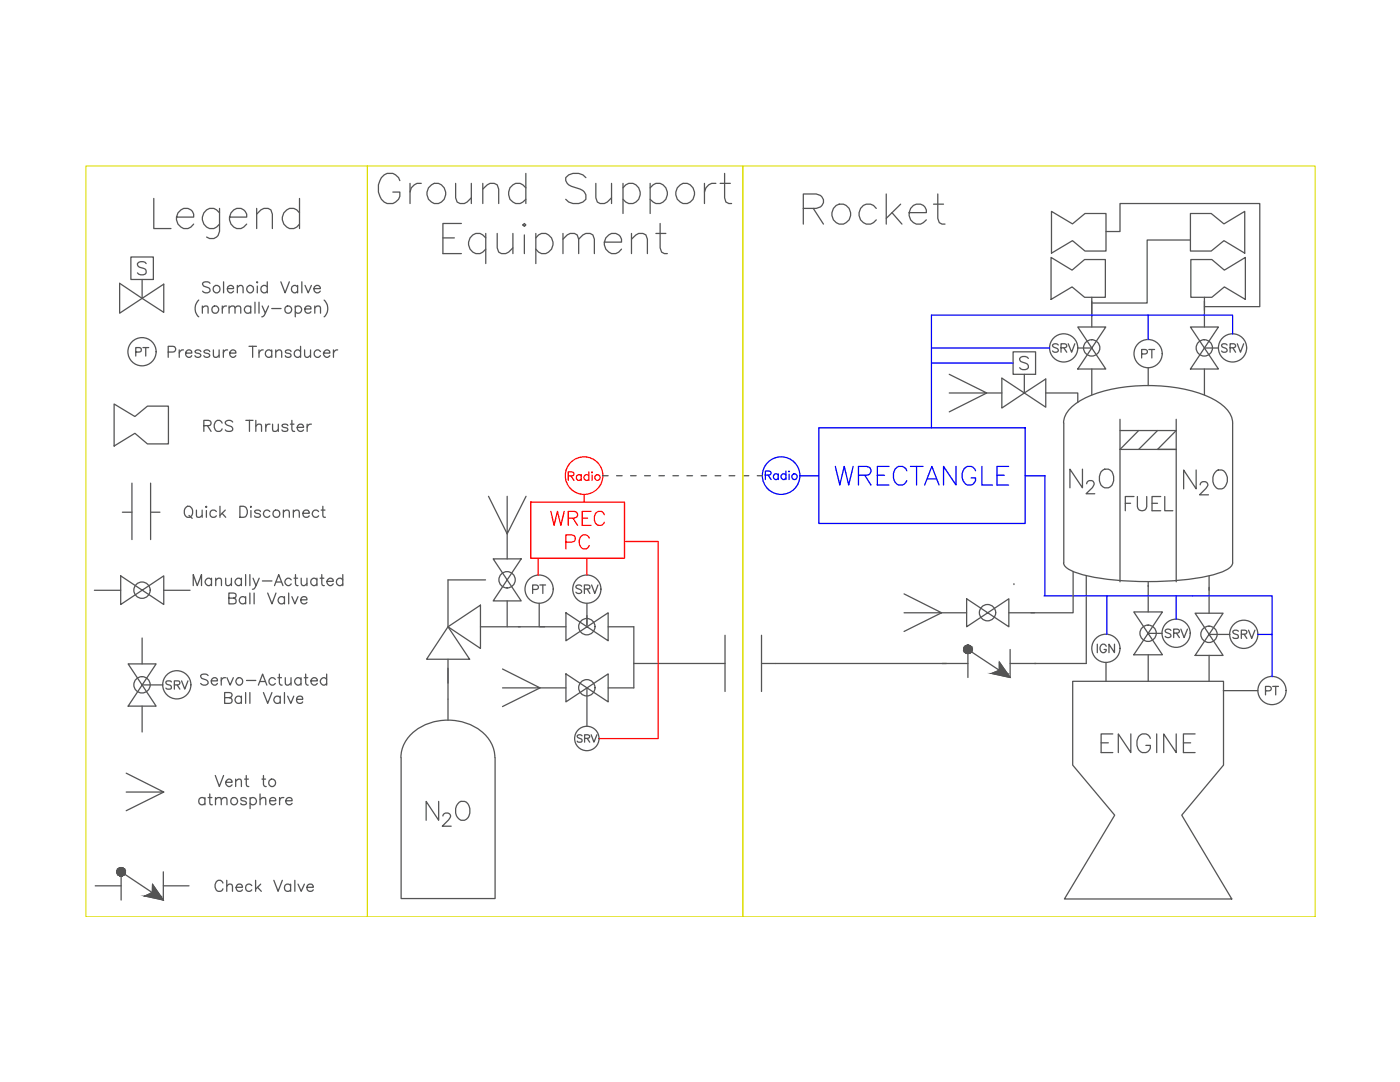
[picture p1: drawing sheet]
<svg xmlns="http://www.w3.org/2000/svg" width="279mm" height="216mm" viewBox="0 0 279 216" stroke-linecap="round" stroke-linejoin="round" font-family="sans-serif">
<defs><g id="words">
<text font-size="12.3" fill="#545454" x="29.6" y="48.7">Legend</text>
<text font-size="10.1" fill="#545454" x="159.5" y="45.9">Rocket</text>
<text font-size="7.5" fill="#00f" x="165.8" y="98.1">WRECTANGLE</text>
<text font-size="7.1" fill="#545454" x="218.7" y="151.3">ENGINE</text>
<text font-size="6.2" fill="#545454" x="223.7" y="103">FUEL</text>
<text font-size="5.3" fill="#545454" x="39.9" y="87.1">RCS Thruster</text>
<g font-size="4.9" fill="#545454">
<text x="209.2" y="71.6">SRV</text>
<text x="243.1" y="71.6">SRV</text>
<text x="26.1" y="72.3">PT</text>
<text x="226.8" y="72.7">PT</text>
<text x="105.5" y="119.6">PT</text>
<text x="113.9" y="119.6">SRV</text>
<text x="218" y="131.6">IGN</text>
<text x="231.8" y="128.4">SRV</text>
<text x="245.2" y="128.8">SRV</text>
<text x="251.5" y="140.1">PT</text>
</g>
<g font-size="4.4" fill="#545454">
<text x="32.1" y="138.6">SRV</text>
<text x="114.3" y="149.2">SRV</text>
</g>
</g></defs>
<!-- layer: Plumbing -->
<g fill="none" stroke="#545454" stroke-width=".25">
<path d="M79.8 36a2.06 2.06 0 0 0-2-1.5 2.06 2.06 0 0 0-2 1.5 3.4 3.4 0 0 0 1.5 4.6 2.04 2.04 0 0 0 2.5-2.3h-1.4M81.8 36.6v4M84.1 36.6a1.92 1.92 0 0 0-2.3 1.7M85.5 37.5a1.87 1.87 0 0 1 2.3-.8 1.87 1.87 0 0 1 1.1 2.2 1.89 1.89 0 0 1-2.1 1.7 1.89 1.89 0 0 1-1.6-2.3zM90.9 36.6v2.9l.3 .8 .6 .3h.9l.5-.3 .9-.8M94.1 36.6v4M96.4 37.7l.8-.8 .6-.3h.8l.6 .3 .3 .8v2.9M96.4 36.6v4M104.9 37.5a1.87 1.87 0 0 0-2.3-.8 1.87 1.87 0 0 0-1.1 2.2 1.84 1.84 0 0 0 1.4 1.7 1.84 1.84 0 0 0 2-.8M104.9 34.6v6M116.9 35.4a2.68 2.68 0 0 0-4 0 1.6 1.6 0 0 0 1.1 1.8l1.8 .5a1.7 1.7 0 0 1 1.1 2.1 2.68 2.68 0 0 1-4 0M118.9 36.6v2.9l.3 .8 .6 .3h.8l.6-.3 .8-.8"/>
<path d="M122 36.6v4M124.3 37.5a1.87 1.87 0 0 1 2.4-.8 1.87 1.87 0 0 1 1.1 2.2 1.85 1.85 0 0 1-1.4 1.7 1.85 1.85 0 0 1-2.1-.8M124.3 36.6v6M129.8 37.5a1.87 1.87 0 0 1 2.3-.8 1.87 1.87 0 0 1 1.1 2.2 1.85 1.85 0 0 1-1.4 1.7 1.85 1.85 0 0 1-2-.8M129.8 36.6v6M135.2 37.5a1.87 1.87 0 0 1 2.3-.8 1.87 1.87 0 0 1 1.1 2.2 1.89 1.89 0 0 1-2.2 1.7 1.89 1.89 0 0 1-1.5-2.3zM140.6 36.6v4M142.9 36.6a1.93 1.93 0 0 0-2.3 1.7M143.7 36.6h2.1M144.6 34.6v4.9l.3 .8 .6 .3h.5M23.9 56.5l4.5 3 4.3-2.8v5.6l-4.3-2.8-4.5 3zM26.1 51.3h4.5v4.5h-4.5z"/>
<path d="M28.4 55.8v3.7M29.2 52.6a1.11 1.11 0 0 0-1.8 0 .68 .68 0 0 0 .5 .8l.8 .2a.65 .65 0 0 1 .5 .5 .65 .65 0 0 1-.2 .6 1.23 1.23 0 0 1-1.6-.2M39.7 59.9a2.29 2.29 0 0 0 0 3.3M41.9 56.5a.86 .86 0 0 0-1.5 .2l.2 .4 .9 .3a.52 .52 0 0 1 .4 .4 .52 .52 0 0 1-.2 .5 .97 .97 0 0 1-1.3-.2M44.6 56.2v2.2M45.4 57.6h1.2a.62 .62 0 0 0-.6-.7 .62 .62 0 0 0-.6 .7 .67 .67 0 0 0 .4 .8 .67 .67 0 0 0 .8-.3M47.4 57.4l.5-.4 .5 .1 .1 1.3M47.4 57v1.4M51.2 56.3h.2v.1zM51.4 57.1v1.3M53.3 57.2a.71 .71 0 0 0-1-.1 .71 .71 0 0 0 0 1.1 .71 .71 0 0 0 1-.1M53.3 56.2v2.2"/>
<path d="M56 56.2l.9 2.2 .8-2.2M59.4 57.2a.69 .69 0 0 0-1 0 .69 .69 0 0 0 0 1 .69 .69 0 0 0 1-.1M59.4 57v1.4M60.2 56.2v2.2M60.9 57l.6 1.4 .6-1.4M62.7 57.6h1.2a.68 .68 0 0 0-.9-.6 .68 .68 0 0 0-.3 1.1 .67 .67 0 0 0 1.2 0M64.7 59.9a2.29 2.29 0 0 1 0 3.3M88.4 47.5h2.3M92.1 44.6h-3.7v6h3.7M96.9 47.5a1.93 1.93 0 0 0-2.7-.5 1.93 1.93 0 0 0-.4 2.7 1.77 1.77 0 0 0 3.1 0M96.9 46.6v6M99.2 46.6v2.9l.3 .8 .6 .3h.8l.6-.3 .9-.8"/>
<path d="M102.4 46.6v4M104.6 44.6l.3 .3-.3 .3-.2-.3zM104.6 46.9v3.7M106.9 47.5a1.93 1.93 0 0 1 2.7-.5 1.93 1.93 0 0 1 .5 2.7 1.77 1.77 0 0 1-3.2 0M106.9 46.6v6M112.4 47.7l.8-.8 .6-.3h.8l.6 .3 .3 .8v2.9M112.4 46.6v4M115.5 47.7l.8-.8 .6-.3h.9l.5 .3 .3 .8v2.9M120.6 48.3h3.4a1.56 1.56 0 0 0-.7-1.6 1.56 1.56 0 0 0-1.8 .2 2.04 2.04 0 0 0-.8 2.4 2.04 2.04 0 0 0 2.2 1.3l.6-.3 .5-.6M126 47.7l.9-.8 .6-.3h.8l.6 .3 .3 .8v2.9M126 46.6v4M130.9 46.6h2"/>
<path d="M131.7 44.6v4.9l.3 .8 .6 .3h.6M209.8 51.4l4.2 2.5 2.5-2.1h4.1v7.5h-4.1l-2.5-2.1-4.2 2.5zM209.8 42.2l4.2 2.5 2.5-2.1h4.2v7.5h-4.2l-2.5-2.1-4.2 2.5zM217.9 59.3v5.9M220.7 46.2h2.8v-5.6h27.9v20.6h-11M237.6 42.6h4.1l2.6 2.1 4.1-2.5v8.3l-4.1-2.5-2.6 2.1h-4.1zM237.6 47.9h-8.7v12.6h-11M237.7 51.8h4.2l2.4 2.1 4.2-2.5v8.3l-4.2-2.5-2.4 2.1h-4.2zM240.4 59.3v5.9M33.6 70.2h.9a.59 .59 0 0 0 .5-.4 .59 .59 0 0 0-.2-.6l-1.2-.1v2.2M35.8 69.8v1.5M36.6 69.8a.79 .79 0 0 0-.8 .7"/>
<path d="M37 70.5h1.3a.64 .64 0 0 0-.8-.7 .64 .64 0 0 0-.5 .9 .65 .65 0 0 0 .5 .6 .65 .65 0 0 0 .8-.3M40.1 70.2a.67 .67 0 0 0-1.2 0l.1 .2a.98 .98 0 0 1 1.1 .6 .67 .67 0 0 1-1.2 0M40.4 61.4a.79 .79 0 0 1 1-.3l.1 1.4M40.4 61.1v1.4M41.9 70.2a.67 .67 0 0 0-1.2 0l.1 .2a.98 .98 0 0 1 1.1 .6 .67 .67 0 0 1-1.2 0M42.6 69.8l.1 1.4 .5 .1 .5-.4M43.7 69.8v1.5M44.4 61.1v1.4M44.6 69.8v1.5M45.2 61.1a.71 .71 0 0 0-.8 .6M45.4 69.8a.73 .73 0 0 0-.8 .7M45.7 61.4a.79 .79 0 0 1 1.1-.3l.1 1.4"/>
<path d="M45.7 61.1v1.4M45.8 70.5h1.3a.64 .64 0 0 0-.8-.7 .64 .64 0 0 0-.5 .9 .65 .65 0 0 0 .5 .6 .65 .65 0 0 0 .8-.3M46.9 61.4a.73 .73 0 0 1 1-.3l.1 1.4M49.7 69.1h1.5M50 61.4a.71 .71 0 0 0-1-.1 .71 .71 0 0 0 0 1 .71 .71 0 0 0 1-.1M50 61.1v1.4M50.4 69.1v2.2M50.9 60.3v2.2M51.7 60.3v2.2M51.7 69.8v1.5M52.3 61.1l.7 1.4 .6-1.4M52.5 69.8a.79 .79 0 0 0-.8 .7"/>
<path d="M53 62.5l-.3 .4-.5 .3M54.2 70.2a.7 .7 0 0 0-1-.2 .7 .7 0 0 0 0 1.1 .7 .7 0 0 0 1-.1M54.2 69.8v1.5M54.2 61.6h1.9M55 70.2l.6-.4 .5 .1 .1 1.4M55 69.8v1.5M58.1 70.2a.64 .64 0 0 0-.6-.4 .64 .64 0 0 0-.6 .4l.1 .2 1 .3 .1 .3a.64 .64 0 0 1-.6 .3 .64 .64 0 0 1-.6-.3M58.9 61.4a.71 .71 0 0 1 1.1-.1 .71 .71 0 0 1 0 1 .71 .71 0 0 1-1.1-.1M58.9 61.1v2.1M60 70.2a.7 .7 0 0 0-1.1-.2 .7 .7 0 0 0 0 1.1 .7 .7 0 0 0 1.1-.1M60 69.1v2.2M60.8 69.8l.1 1.4 .5 .1 .6-.4"/>
<path d="M60.8 61.7h1.3a.63 .63 0 0 0-.8-.7 .63 .63 0 0 0-.5 .9 .66 .66 0 0 0 .5 .6 .66 .66 0 0 0 .8-.3M62 69.8v1.5M62.8 61.4a.73 .73 0 0 1 1-.3l.2 1.4M62.8 61.1v1.4M64 70.2a.7 .7 0 0 0-1.1-.2 .7 .7 0 0 0 0 1.1 .7 .7 0 0 0 1.1-.1M64.6 70.5h1.2a.67 .67 0 0 0-.9-.6 .67 .67 0 0 0-.2 1.1 .64 .64 0 0 0 .6 .3 .64 .64 0 0 0 .5-.3M66.5 69.8v1.5M67.4 69.8a.79 .79 0 0 0-.9 .7M189.4 74.7l7.5 3.7h-7.5M199.9 75.5l4.5 2.9 4.3-2.8v5.7l-4.3-2.9-4.5 3zM199.9 78.4h-3l-7.5 3.8M202.2 70.2h4.5v4.5h-4.5z"/>
<path d="M204.4 74.7v3.7M205.2 71.5a.96 .96 0 0 0-.9-.4 .96 .96 0 0 0-.8 .7l.3 .4 .9 .3a.65 .65 0 0 1 .5 .5 .65 .65 0 0 1-.2 .6 1.15 1.15 0 0 1-1.5-.2M208.7 78.4h6.4v1.9M215.1 65.2l5.6 8.4h-5.6l5.6-8.4zM215.1 69.4h2.8M217.9 73.6v5.2M229.2 73.4v3.5M237.6 65.2l5.6 8.4h-5.6l5.6-8.4zM240.4 73.6v5.2M240.4 69.4h2.8M22.8 80.6l4.1 2.5 2.5-2.1h4.2v7.6h-4.2l-2.5-2.1-4.1 2.5zM26.3 96.4v11.3"/>
<path d="M30.1 96.4v11.3M97.5 99l3.7 7.5M101.2 99v7.5l3.8-7.5M212.3 84.4a5.9 5.9 0 0 1 3.7-4.7 31.5 31.5 0 0 1 18.8-2.3 19.7 19.7 0 0 1 9.5 3.7 4.5 4.5 0 0 1 1.7 3.3v27.9a2.35 2.35 0 0 1-1.7 1.7 43 43 0 0 1-15.2 2 43 43 0 0 1-15.1-2 2.33 2.33 0 0 1-1.7-1.7M212.3 84.4v27.9M216 93.6v3.7l-2.5-3.7v3.7M216.9 96.5l.2-.5 .8-.1a.78 .78 0 0 1 .5 .7 .78 .78 0 0 1-.4 .7l-1.3 1.2h1.8M219.8 94.1a1.39 1.39 0 0 1 1.5-.4 1.39 1.39 0 0 1 1 1.4 1.68 1.68 0 0 1-1.8 2.2 2.18 2.18 0 0 1-.7-3.2zM223.5 85.9h11.2l-3.7 3.8h3.7h-11.2l3.7-3.8M223.5 83.7v32.4M231 85.9l-3.8 3.8M234.7 83.7v32.4"/>
<path d="M238.7 93.8v3.8l-2.5-3.8v3.8M239.5 96.7l.3-.5 .7-.1a.63 .63 0 0 1 .4 1l-1.5 1.6h1.8M242.8 94a1.28 1.28 0 0 1 1.9 .7 2.13 2.13 0 0 1-.9 2.9 1.76 1.76 0 0 1-1.7-2.4l.1-.5zM18.8 117.8h5.3M24.1 114.9l8.6 5.7v-5.7l-8.6 5.7zM24.4 102.2h1.9M30.1 102.2h1.8M32.7 117.8h5.2M37.2 101.1l.2-.1a1.16 1.16 0 0 1 1.1 .9 1.16 1.16 0 0 1-.5 1.2 1.01 1.01 0 0 1-1.1-.3 1.01 1.01 0 0 1 0-1.2zM37.7 102.8l.7 .6M38.6 116.9v-2.2l.8 2.2 .8-2.2v2.2M39.2 101.8l.1 1.3 .5 .1 .5-.4"/>
<path d="M40.3 101.8v1.4M41.2 101v.2l-.1-.1zM41.2 101.9v1.3M42.2 115.7a.7 .7 0 0 0-1-.1 .7 .7 0 0 0 0 1 .7 .7 0 0 0 1-.1M42.2 115.4v1.5M43.1 115.8l.5-.4 .5 .1 .1 1.4M43.1 115.4v1.5M43.2 102.1a.71 .71 0 0 0-1.1-.1 .71 .71 0 0 0 0 1 .71 .71 0 0 0 1.1-.1M43.9 101v2.2M44.3 102.4l.7 .8M45 101.8l-1.1 1M45 115.4l.1 1.3 .6 .2 .5-.5"/>
<path d="M45.7 119.4l1.2-.1a.52 .52 0 0 0 0-.9l-1.2-.1v2.2l1.2-.1a.59 .59 0 0 0 .2-.6 .59 .59 0 0 0-.5-.4M46.2 115.4v1.5M47.9 101a1.21 1.21 0 0 1 1.4 .6 1.21 1.21 0 0 1-.4 1.5l-1 .1zM48.2 115.7a.7 .7 0 0 0-1.1-.1 .7 .7 0 0 0 0 1 .7 .7 0 0 0 1.1-.1M48.2 115.4v1.5M49 119.4a.71 .71 0 0 0-1-.1 .71 .71 0 0 0 0 1 .71 .71 0 0 0 1-.1M49 114.7v2.2M49 119.1v1.4M49.9 114.7v2.2M49.9 118.3v2.2M50.1 101v.2zM50.1 101.9v1.3"/>
<path d="M50.5 115.4l.6 1.5 .6-1.5M50.7 118.3v2.2M51.1 116.9l-.4 .6-.3 .1M52 102.1a.71 .71 0 0 0-1.2 0l.3 .3 .8 .2 .1 .3a.71 .71 0 0 1-1.2 0M52.4 115.9h1.9M53.4 118.3l.9 2.2 .8-2.2M53.8 102.1a.71 .71 0 0 0-1-.1 .71 .71 0 0 0 0 1 .71 .71 0 0 0 1-.1M54.8 116.9l.8-2.2 .9 2.2M55.1 116.1h1M56.6 102.2l.5-.4 .5 .1 .1 1.3M56.6 101.8v1.4M56.8 119.4a.71 .71 0 0 0-1.1-.1 .71 .71 0 0 0 0 1 .71 .71 0 0 0 1.1-.1"/>
<path d="M56.8 119.1v1.4M57.6 118.3v2.2M58.1 115.7a.7 .7 0 0 0-1-.1 .7 .7 0 0 0 0 1 .7 .7 0 0 0 1-.1M58.3 119.1l.5 1.4 .7-1.4M58.5 102.2l.6-.4 .5 .1 .1 1.3M58.5 101.8v1.4M58.7 115.4h.7M59 114.7v1.7l.1 .3 .4 .2M60 119.7h1.3a.62 .62 0 0 0-.7-.7 .62 .62 0 0 0-.6 .7 .67 .67 0 0 0 .4 .8 .67 .67 0 0 0 .9-.3M60.1 115.4l.1 1.3 .5 .2 .6-.5M60.5 102.4h1.2a.68 .68 0 0 0-.9-.6 .68 .68 0 0 0-.3 1.1 .71 .71 0 0 0 1.2 0M61.3 115.4v1.5"/>
<path d="M63.2 115.7a.68 .68 0 0 0-1-.1 .68 .68 0 0 0 0 1 .68 .68 0 0 0 1-.1M63.2 115.4v1.5M63.6 102.1a.71 .71 0 0 0-1.1-.1 .71 .71 0 0 0 0 1 .71 .71 0 0 0 1.1-.1M63.9 115.4h.7M64.1 101.8h.8M64.2 114.7v1.7l.1 .3 .4 .2M64.4 101v1.8l.1 .3 .4 .1M65.2 116h1.3a.67 .67 0 0 0-.9-.6 .67 .67 0 0 0-.2 1.1 .64 .64 0 0 0 .5 .4 .64 .64 0 0 0 .6-.4M68.4 115.7a.7 .7 0 0 0-1-.1 .7 .7 0 0 0 0 1 .7 .7 0 0 0 1-.1M68.4 114.7v2.2M96.9 115.7h-7.5v9.4M98.4 111.5h5.6l-5.6 8.4h5.6z"/>
<path d="M101.2 106.4v5.1M101.2 119.9v5.2M180.4 118.5l7.5 3.8h-7.5M192.9 119.5l8.4 5.6v-5.6l-8.4 5.6zM202.4 116.5v.1M214.2 114v8.3h-8.5M216.8 114.9v17.5h-15.2M229.2 116.1v6M241.3 114.9v7.5M25.6 132.5l5.6 8.4h-5.6l5.6-8.4zM28.4 127.3v5.2M28.4 136.7h4.1"/>
<path d="M41.5 134.8a.86 .86 0 0 0-1.5 .2l.3 .4 .8 .3a.55 .55 0 0 1 .2 .9 .97 .97 0 0 1-1.3-.2M42.2 135.9h1.2a.64 .64 0 0 0-.8-.7 .64 .64 0 0 0-.4 .9 .65 .65 0 0 0 .5 .6 .65 .65 0 0 0 .7-.3M44.2 135.2v1.5M44.8 139.2h1a.58 .58 0 0 0 .5-.6l-.2-.3-1.3-.1v2.1h1l.4-.1 .1-.6-.2-.3-.3-.1M45 135.2a.73 .73 0 0 0-.8 .7M45.3 135.2l.6 1.5 .7-1.5M48.2 139.2a.71 .71 0 0 0-1.1-.1 .71 .71 0 0 0 0 1.1 .71 .71 0 0 0 1.1-.1M48.2 138.9v1.4M49 138.2v2.1M49.2 135.8h1.9M49.9 138.2v2.1M51.6 136.7l.8-2.2 .9 2.2"/>
<path d="M51.9 136h1.1M52.6 138.2l.8 2.1 .9-2.1M54.9 135.6a.7 .7 0 0 0-1-.2 .7 .7 0 0 0 0 1.1 .7 .7 0 0 0 1-.1M55.5 135.2h.7M55.8 134.5v1.8l.1 .3 .4 .1M55.9 139.2a.71 .71 0 0 0-1-.1 .71 .71 0 0 0 0 1.1 .71 .71 0 0 0 1-.1M55.9 138.9v1.4M56.8 138.2v2.1M56.9 135.2l.1 1.4 .5 .1 .6-.4M57.4 138.9l.6 1.4 .6-1.4M58.1 135.2v1.5M59.2 139.5h1.2a.62 .62 0 0 0-.6-.6 .62 .62 0 0 0-.6 .6 .67 .67 0 0 0 .4 .8 .67 .67 0 0 0 .8-.2"/>
<path d="M60.1 135.6a.7 .7 0 0 0-1.1-.2 .7 .7 0 0 0 0 1.1 .7 .7 0 0 0 1.1-.1M60.1 135.2v1.5M60.7 135.2h.7M61 134.5v1.8l.1 .3 .4 .1M62.1 135.9h1.2a.68 .68 0 0 0-.9-.6 .68 .68 0 0 0-.3 1.1 .67 .67 0 0 0 1.2 0M65.2 135.6a.7 .7 0 0 0-1-.2 .7 .7 0 0 0 0 1.1 .7 .7 0 0 0 1-.1M65.2 134.5v2.2M89.4 125.1l4.3 6.4h-8.6zM89.4 125.1l6.5-4.4v8.7zM89.4 131.5v12.2M95.9 125.1h17M100.3 133.5l7.5 3.8h-7.5"/>
<path d="M107.6 120.4v4.7M112.9 122.3l8.5 5.6v-5.6l-8.5 5.6zM112.9 134.5l8.5 5.6v-5.6l-8.5 5.6zM112.9 137.3h-5.1l-7.5 3.7M117.1 120.4v4.7M117.1 137.3v7.6M121.4 125.1h5.1v12.2h-5.1M126.5 132.4h18.2M144.7 126.8v11.2M152 126.8v11.2M152 132.4h41.2M187.7 122.3h5.2"/>
<path d="M187.9 122.3l-7.5 3.7M199.4 133.7l-6.2-4.1v5.6M199.4 132.1l2.2 3.1-3.7-.8 1.5-.7zM201.3 122.3h5.2M201.6 129.6v5.6M214.1 135.9h30.1v16.8l-8.4 10 10 16.7h-33.4l10.1-16.7-8.4-10zM220.7 132.2v3.7M226.3 122.1l5.7 8.6h-5.7l5.7-8.6zM229.2 130.7v5.2M229.2 126.4h2.7M238.5 122.4l5.6 8.4h-5.6l5.6-8.4zM241.3 130.8v5.1"/>
<path d="M241.3 126.6h4.1M244.1 137.8h6.9M25.2 154.3l7.5 3.7h-7.5M28.4 140.9v5.2M32.7 158l-7.5 3.8M40.9 159.4a.69 .69 0 0 0-1 0 .69 .69 0 0 0 0 1 .69 .69 0 0 0 1-.1M40.9 159.1v1.5M41.5 159.1h.8M41.9 158.4v1.8l.1 .3 .4 .1M43 154.7l.8 2.2 .8-2.2M43 159.6l.5-.5 .6 .1 .1 1.4M43 159.1v1.5"/>
<path d="M44.2 159.6l.5-.5 .5 .1 .1 1.4M45 156.1h1.3a.67 .67 0 0 0-.9-.6 .67 .67 0 0 0-.2 1.1 .64 .64 0 0 0 .5 .4 .64 .64 0 0 0 .6-.4M47 155.9l.6-.4 .5 .1 .1 1.3M47 155.5v1.4M48.8 155.5h.8M49.1 154.7v1.8l.1 .3 .5 .1M49.2 159.4a.68 .68 0 0 0-1.2 0l.3 .4 .8 .2 .1 .3a.68 .68 0 0 1-1.2 0M49.9 159.4a.71 .71 0 0 1 1.1-.1 .71 .71 0 0 1 0 1.1 .71 .71 0 0 1-1.1-.1M49.9 159.1v2.2M51.9 159.6l.6-.5 .5 .1v1.4M51.9 158.4v2.2M52.3 155.5h.7"/>
<path d="M52.6 154.7v1.8l.1 .3 .4 .1M53.8 159.8h1.2a.62 .62 0 0 0-.6-.7 .62 .62 0 0 0-.6 .7 .67 .67 0 0 0 .4 .8 .67 .67 0 0 0 .8-.3M55.8 159.1v1.5M56.6 159.1a.66 .66 0 0 0-.8 .7M57 159.8h1.3a.64 .64 0 0 0-.6-.7 .64 .64 0 0 0-.7 .7 .7 .7 0 0 0 .5 .7 .7 .7 0 0 0 .8-.2M82 146.6a10.8 10.8 0 0 1 15.5 .8 6.8 6.8 0 0 1 1.3 3.8v28.1h-18.7v-28.1a6.2 6.2 0 0 1 1.9-4.6zM87.5 159.9v3.8l-2.5-3.8v3.8M19 176.8h5.2M30.4 178.1l-6.2-4.1v5.6M30.4 176.5l2.2 3.1-3.7-.8 1.5-.7zM32.6 174v5.6M32.6 176.8h5.1"/>
<path d="M44.5 176.2a.8 .8 0 0 0-.9-.5 .8 .8 0 0 0-.7 .8 .97 .97 0 0 0 .2 1.1 .97 .97 0 0 0 1.1 .2l.3-.5M45.3 176.8l.5-.4 .5 .1 .1 1.4M45.3 175.7v2.2M47.1 177.1h1.3a.64 .64 0 0 0-.6-.7 .64 .64 0 0 0-.7 .7 .69 .69 0 0 0 .4 .7 .69 .69 0 0 0 .9-.2M50.2 176.7a.69 .69 0 0 0-1-.1 .69 .69 0 0 0 0 1 .69 .69 0 0 0 1 0M51 175.7v2.2M51.4 177.1l.8 .8M52 176.4l-1 1M54.7 175.7l.8 2.2 .8-2.2M58 176.7a.69 .69 0 0 0-1-.1 .69 .69 0 0 0 0 1 .69 .69 0 0 0 1 0M58 176.4v1.5M58.8 175.7v2.2"/>
<path d="M59.5 176.4l.6 1.5 .6-1.5M61.3 177.1h1.2a.68 .68 0 0 0-.9-.6 .68 .68 0 0 0-.3 1.1 .71 .71 0 0 0 1.2 0M88.4 162.8l.2-.4 .8-.2a.63 .63 0 0 1 .4 1l-1.5 1.7h1.7M91.7 160.1a1.4 1.4 0 0 1 2.1 1.2 1.72 1.72 0 0 1-1.8 2.4 2.21 2.21 0 0 1-.3-3.6z"/>
<circle cx="43.2" cy="57.7" r=".73"/>
<circle cx="49.9" cy="57.7" r=".72"/>
<circle cx="42.9" cy="61.8" r=".72"/>
<circle cx="57.5" cy="61.8" r=".72"/>
<circle cx="217.9" cy="69.4" r="1.63"/>
<circle cx="240.3" cy="69.4" r="1.63"/>
<circle cx="28.3" cy="117.8" r="1.63"/>
<circle cx="55.2" cy="102.5" r=".73"/>
<circle cx="101.2" cy="115.7" r="1.63"/>
<circle cx="28.3" cy="136.6" r="1.63"/>
<circle cx="47.8" cy="135.9" r=".72"/>
<circle cx="117.1" cy="137.2" r="1.63"/>
<circle cx="117.1" cy="125" r="1.63"/>
<circle cx="193.1" cy="129.6" r=".83"/>
<circle cx="197.1" cy="122.3" r="1.63"/>
<circle cx="229.1" cy="126.4" r="1.63"/>
<circle cx="241.3" cy="126.6" r="1.63"/>
<circle cx="46.7" cy="159.8" r=".72"/>
<circle cx="54.3" cy="156.2" r=".73"/>
<circle cx="24.2" cy="173.9" r=".83"/>
</g>
<g fill="#545454" stroke="#545454" stroke-width=".2">
<path d="M193.1 128.7h.2z"/>
<path d="M193 130.4h.3z"/>
<path d="M199.4 132.1l1.2 1.6h-1.2z"/>
<path d="M199.4 133.7h1.2l.4 .7z"/>
<path d="M24 173.1h.3z"/>
<path d="M24 174.8h.3z"/>
<path d="M30.4 176.5l1.2 1.6h-1.2z"/>
<path d="M30.4 178.1h1.2l.4 .7z"/>
<path d="M193.1 128.7h.2zM193 128.7h.3z"/>
<path d="M193 128.7l.4 .1zM192.9 128.8h.5z"/>
<path d="M192.9 128.8h.6zM192.9 128.8h.6z"/>
<path d="M192.9 128.8h.6zM192.8 128.8h.7z"/>
<path d="M192.8 128.8l.8 .1zM192.8 128.8l.8 .1z"/>
<path d="M192.7 128.9h1zM192.7 128.9h1z"/>
<path d="M192.7 128.9l1 .1zM192.7 128.9l1 .1z"/>
<path d="M192.6 129h1.2zM192.6 129h1.2z"/>
<path d="M192.6 129h1.2zM192.6 129h1.2z"/>
<path d="M192.5 129l1.4 .1zM192.5 129l1.4 .1z"/>
<path d="M192.5 129.1l1.4 .1zM192.5 129.1l1.4 .1z"/>
<path d="M192.4 129.2h1.5zM192.4 129.2h1.5z"/>
<path d="M192.4 129.2l1.6 .1zM192.4 129.2l1.6 .1z"/>
<path d="M192.4 129.3l1.6 .1zM192.4 129.3l1.6 .1z"/>
<path d="M192.4 129.4h1.6zM192.4 129.4h1.6z"/>
<path d="M192.4 129.4l1.6 .1zM192.4 129.4l1.6 .1z"/>
<path d="M192.4 129.5l1.6 .1zM192.4 129.5l1.6 .1z"/>
<path d="M192.4 129.6h1.6zM192.4 129.6h1.6z"/>
<path d="M192.4 129.6l1.6 .1zM192.4 129.6l1.6 .1z"/>
<path d="M192.4 129.7h1.6zM192.4 129.7l1.6 .1z"/>
<path d="M192.4 129.8l1.6 .1zM192.4 129.8l1.6 .1z"/>
<path d="M192.4 129.9h1.6zM192.4 129.9h1.5z"/>
<path d="M192.4 129.9l1.5 .1zM192.4 129.9l1.5 .1z"/>
<path d="M192.4 130h1.5zM192.4 130l1.5 .1z"/>
<path d="M192.5 130.1h1.4zM192.5 130.1h1.3z"/>
<path d="M192.5 130.1h1.3zM192.5 130.1h1.3z"/>
<path d="M192.6 130.1h1.2zM192.6 130.1l1.1 .1z"/>
<path d="M192.6 130.2h1.1zM192.6 130.2h1.1z"/>
<path d="M192.7 130.2h1zM192.7 130.2l.9 .1z"/>
<path d="M192.7 130.3h.9zM192.7 130.3h.8z"/>
<path d="M192.8 130.3h.7zM192.8 130.3l.7 .1z"/>
<path d="M192.9 130.4h.6zM192.9 130.4h.5z"/>
<path d="M192.9 130.4h.5zM192.9 130.4h.4z"/>
<path d="M193 130.4h.3zM193.1 130.4h.2z"/>
<path d="M197.9 134.4h3.1l-1.6-.7zM197.9 134.4h3.1l.6 .8z"/>
<path d="M24 173.1l.3 .1zM24 173.1l.3 .1z"/>
<path d="M24 173.2h.4zM23.9 173.2h.5z"/>
<path d="M23.9 173.2h.6zM23.9 173.2h.6z"/>
<path d="M23.9 173.2h.7zM23.8 173.2h.8z"/>
<path d="M23.8 173.2h.8zM23.8 173.2h.8z"/>
<path d="M23.7 173.2l1 .1zM23.7 173.3h1z"/>
<path d="M23.7 173.3h1zM23.7 173.3h1z"/>
<path d="M23.6 173.3l1.2 .1zM23.6 173.3l1.2 .1z"/>
<path d="M23.6 173.4l1.2 .1zM23.6 173.4l1.2 .1z"/>
<path d="M23.5 173.5h1.3zM23.5 173.5h1.3z"/>
<path d="M23.5 173.5h1.4zM23.5 173.5h1.4z"/>
<path d="M23.5 173.5l1.4 .1zM23.5 173.5l1.4 .1z"/>
<path d="M23.4 173.6l1.6 .1zM23.4 173.7h1.6z"/>
<path d="M23.4 173.7l1.6 .1zM23.4 173.7l1.6 .1z"/>
<path d="M23.4 173.8h1.6zM23.4 173.8h1.6z"/>
<path d="M23.3 173.8l1.7 .1zM23.3 173.8l1.7 .1z"/>
<path d="M23.3 173.9l1.7 .1zM23.3 173.9l1.7 .1z"/>
<path d="M23.3 174h1.7zM23.3 174h1.7z"/>
<path d="M23.3 174l1.7 .1zM23.3 174l1.7 .1z"/>
<path d="M23.3 174.1h1.7zM23.3 174.1l1.7 .1z"/>
<path d="M23.4 174.2l1.6 .1zM23.4 174.2l1.6 .1z"/>
<path d="M23.4 174.3h1.6zM23.4 174.3h1.5z"/>
<path d="M23.4 174.3h1.5zM23.4 174.3l1.5 .1z"/>
<path d="M23.5 174.4h1.4zM23.5 174.4h1.3z"/>
<path d="M23.5 174.4h1.3zM23.5 174.4l1.3 .1z"/>
<path d="M23.5 174.5h1.3zM23.5 174.5l1.3 .1z"/>
<path d="M23.6 174.6h1.2zM23.6 174.6h1.1z"/>
<path d="M23.6 174.6h1.1zM23.6 174.6h1.1z"/>
<path d="M23.7 174.6h1zM23.7 174.6l.9 .1z"/>
<path d="M23.7 174.7h.9zM23.7 174.7h.9z"/>
<path d="M23.8 174.7h.8zM23.8 174.7l.7 .1z"/>
<path d="M23.9 174.8h.6zM23.9 174.8h.5z"/>
<path d="M23.9 174.8h.5zM23.9 174.8h.4z"/>
<path d="M24 174.8h.3zM24 174.8h.3z"/>
<path d="M28.9 178.8h3.1l-1.6-.7zM28.9 178.8h3.1l.6 .8z"/>
</g>
<!-- layer: GSE Electronics -->
<g fill="none" stroke="#f00" stroke-width=".25">
<path d="M113.4 95l1-.1 .2-.2-.1-.4-.4-.1h-.7v1.7M114 95l.6 .9M116 95a.54 .54 0 0 0-.8-.1 .54 .54 0 0 0 0 .8 .54 .54 0 0 0 .8-.1M116 94.7v1.2M116.6 98.7v1.5M117.5 95a.54 .54 0 0 0-.8-.1 .54 .54 0 0 0 0 .8 .54 .54 0 0 0 .8-.1M117.5 94.2v1.7M118.2 94.2v.1zM118.2 94.8v1.1M105.9 100.2h18.7v11.2h-18.7zM107.4 111.4v3.4M109.9 102l.7 2.8 .7-2.8 .6 2.8 .7-2.8"/>
<path d="M112.9 108.2l1.7-.2a.76 .76 0 0 0 0-1.1l-1.7-.2v2.8M113.4 103.4h1.2l.4-.2a.65 .65 0 0 0 0-1l-1.6-.2v2.8M114.3 103.4l1 1.4M116.2 103.4h1.1M117.1 111.4v3.4M117.6 107.4a1.03 1.03 0 0 0-1.2-.7 1.03 1.03 0 0 0-.8 1.1 1.24 1.24 0 0 0 .3 1.3 1.24 1.24 0 0 0 1.3 .3l.4-.5M117.9 102h-1.7v2.8h1.7M120.6 102.7a1.02 1.02 0 0 0-1.2-.7 1.02 1.02 0 0 0-.8 1.1 1.22 1.22 0 0 0 .3 1.4 1.22 1.22 0 0 0 1.3 .2l.4-.5M124.6 108h6.8v39.4h-11.8"/>
<circle cx="116.6" cy="94.9" r="3.7"/>
<circle cx="119.2" cy="95.3" r=".56"/>
</g>
<!-- layer: WRECtangle -->
<g fill="none" stroke="#00f" stroke-width=".25">
<path d="M185.9 69.4h23.6M185.9 72.4h16.3M229.2 62.9v4.8M246 66.6v-3.7h-60.1v22.5M152.7 94.8l1-.1 .2-.2-.1-.4-1.1-.1v1.7M153.3 94.8l.6 .9M155.3 94.8a.54 .54 0 0 0-.8-.1 .54 .54 0 0 0 0 .8 .54 .54 0 0 0 .8-.1M155.3 94.5v1.2M156.8 94.8a.54 .54 0 0 0-.8-.1 .54 .54 0 0 0 0 .8 .54 .54 0 0 0 .8-.1M156.8 94v1.7M157.4 94.1h.2zM157.5 94.6v1.1"/>
<path d="M159.6 94.9h3.8M163.4 85.4h41.2v19.1h-41.2zM204.6 94.9h3.9v24M208.4 118.9h12.5M234.7 118.9v4.7M220.9 126.6v-7.7h33v7.7h-2.9M253.9 126.6v8.4"/>
<circle cx="155.9" cy="94.9" r="3.7"/>
<circle cx="158.6" cy="95.1" r=".56"/>
</g>
<!-- layer: Plumbing -->
<path d="M120.3 94.9h1.1M123.1 94.9h1.1M125.9 94.9h1.1M128.7 94.9h1.1M131.5 94.9h1.1M134.3 94.9h1.1M137.1 94.9h1.1M139.9 94.9h1.1M142.7 94.9h1.1M145.5 94.9h1.1M148.3 94.9h1.1M151.1 94.9h1" fill="none" stroke="#139b48" stroke-width=".25"/>
<!-- layer: Boundaries -->
<path d="M17.1 33.1h56.2v149.8h-56.2zM73.3 33.1h75v149.8h-75zM148.3 33.1h114.2v149.8h-114.2z" fill="none" stroke="#dd0" stroke-width=".21"/>
<use href="#words"/>
</svg>
